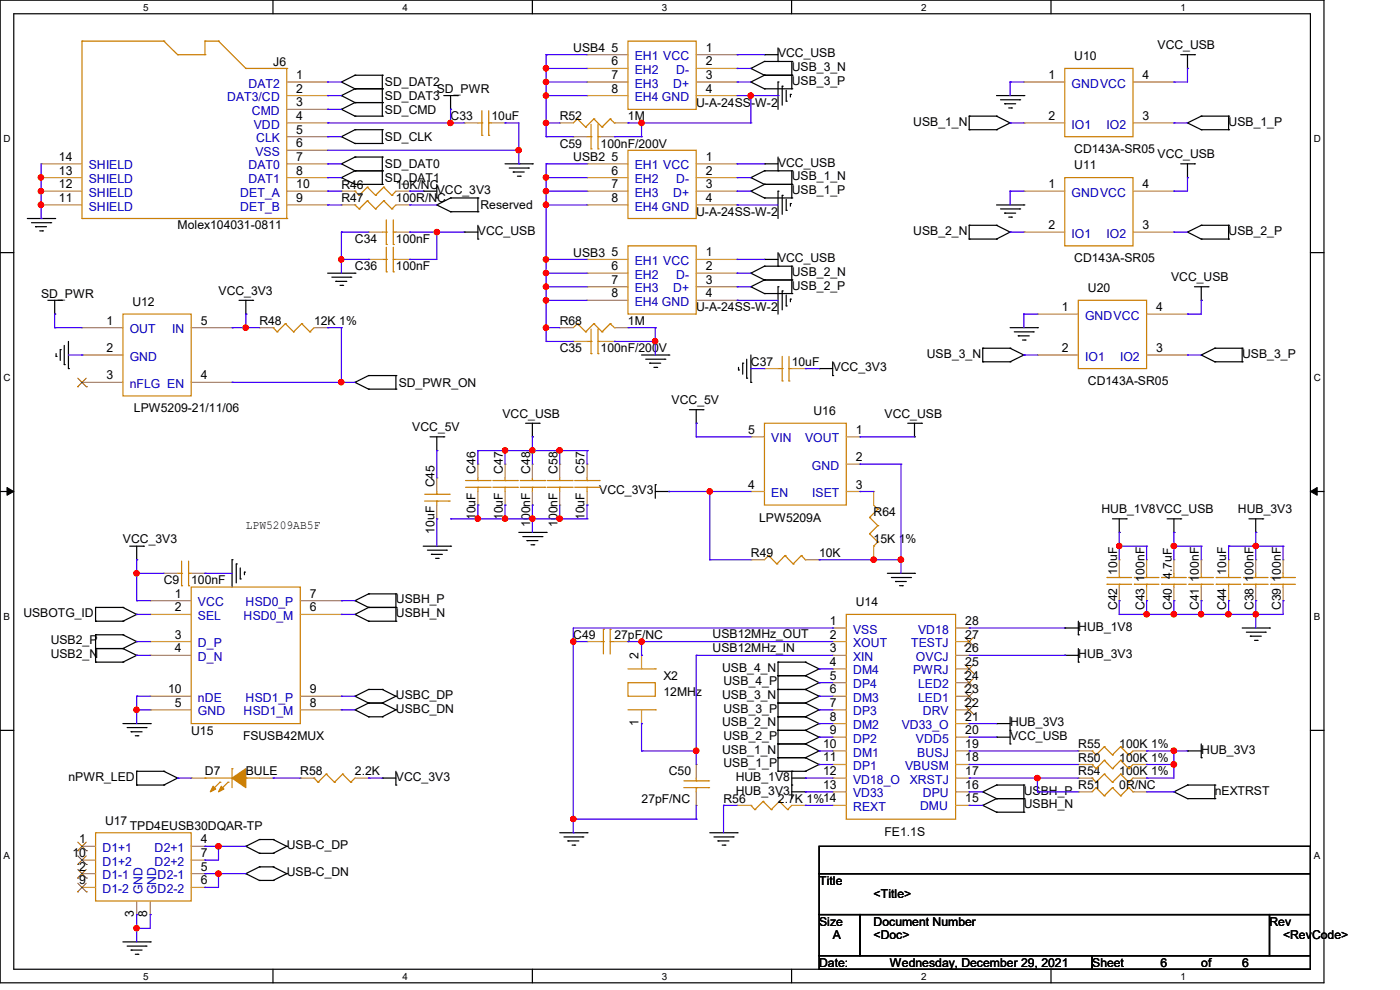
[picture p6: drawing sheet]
<svg xmlns="http://www.w3.org/2000/svg" width="297mm" height="210mm" viewBox="0 0 297 210" stroke-linecap="round" stroke-linejoin="round" font-family="sans-serif">
<defs><g id="words">
<g font-size="2.6">
<text x="121.6" y="11">USB4</text>
<text x="129.8" y="11">5</text>
<text x="149.7" y="11">1</text>
<text x="245.6" y="10.5">VCC_USB</text>
<text x="58" y="13.9">J6</text>
<text x="62.9" y="16.8">1</text>
<text x="129.8" y="13.9">6</text>
<text x="129.8" y="16.8">7</text>
<text x="149.7" y="13.9">2</text>
<text x="149.7" y="16.8">3</text>
<text x="165.1" y="12.2">VCC_USB</text>
<text x="168" y="15.1">USB_3_N</text>
<text x="168" y="18">USB_3_P</text>
<text x="222.4" y="16.8">1</text>
<text x="227.9" y="12.8">U10</text>
<text x="242.4" y="16.8">4</text>
<text x="62.9" y="19.6">2</text>
<text x="62.9" y="22.6">3</text>
<text x="81.7" y="18.3">SD_DAT2</text>
<text x="81.7" y="21.2">SD_DAT3</text>
<text x="92.7" y="19.7">SD_PWR</text>
<text x="129.8" y="19.6">8</text>
<text x="147.7" y="22.6">U-A-24SS-W-2</text>
<text x="149.7" y="19.6">4</text>
<text x="62.9" y="25.4">4</text>
<text x="62.9" y="28.4">5</text>
<text x="81.7" y="24.1">SD_CMD</text>
<text x="81.7" y="29.8">SD_CLK</text>
<text x="95.6" y="25.5">C33</text>
<text x="104.3" y="25.5">10uF</text>
<text x="118.7" y="25.5">R52</text>
<text x="133.2" y="25.5">1M</text>
<text x="193.8" y="26.7">USB_1_N</text>
<text x="222.4" y="25.4">2</text>
<text x="242.4" y="25.4">3</text>
<text x="260.6" y="26.7">USB_1_P</text>
<text x="12.5" y="34.1">14</text>
<text x="62.9" y="31.2">6</text>
<text x="62.9" y="34.1">7</text>
<text x="81.7" y="35.6">SD_DAT0</text>
<text x="118.7" y="31.3">C59</text>
<text x="121.6" y="34.2">USB2</text>
<text x="127.4" y="31.3">100nF/200V</text>
<text x="129.8" y="34.1">5</text>
<text x="149.7" y="34.1">1</text>
<text x="165.1" y="35.3">VCC_USB</text>
<text x="227.9" y="35.9">U11</text>
<text x="227.9" y="32.5">CD143A-SR05</text>
<text x="245.6" y="33.6">VCC_USB</text>
<text x="12.5" y="39.9">12</text>
<text x="12.5" y="37">13</text>
<text x="62.9" y="37">8</text>
<text x="62.9" y="39.9">10</text>
<text x="72.4" y="40">R46</text>
<text x="81.7" y="38.6">SD_DAT1</text>
<text x="84" y="40">10K/NC</text>
<text x="92.7" y="41.1">VCC_3V3</text>
<text x="129.8" y="37">6</text>
<text x="129.8" y="39.9">7</text>
<text x="149.7" y="37">2</text>
<text x="149.7" y="39.9">3</text>
<text x="168" y="38.3">USB_1_N</text>
<text x="168" y="41.1">USB_1_P</text>
<text x="222.4" y="39.9">1</text>
<text x="242.4" y="39.9">4</text>
<text x="12.5" y="42.8">11</text>
<text x="62.9" y="42.8">9</text>
<text x="72.4" y="42.9">R47</text>
<text x="84" y="42.9">100R/NC</text>
<text x="101.9" y="44.3">Reserved</text>
<text x="129.8" y="42.8">8</text>
<text x="147.7" y="45.8">U-A-24SS-W-2</text>
<text x="149.7" y="42.8">4</text>
<text x="37.7" y="48.7">Molex104031-0811</text>
<text x="75.3" y="51.6">C34</text>
<text x="84" y="51.6">100nF</text>
<text x="101.4" y="49.8">VCC_USB</text>
<text x="193.8" y="49.8">USB_2_N</text>
<text x="222.4" y="48.6">2</text>
<text x="242.4" y="48.6">3</text>
<text x="260.6" y="49.8">USB_2_P</text>
<text x="75.3" y="57.4">C36</text>
<text x="84" y="57.4">100nF</text>
<text x="121.6" y="54.5">USB3</text>
<text x="129.8" y="54.4">5</text>
<text x="129.8" y="57.3">6</text>
<text x="149.7" y="54.4">1</text>
<text x="149.7" y="57.3">2</text>
<text x="165.1" y="55.6">VCC_USB</text>
<text x="168" y="58.5">USB_2_N</text>
<text x="227.9" y="55.6">CD143A-SR05</text>
<text x="248.5" y="59.7">VCC_USB</text>
<text x="8.7" y="63.2">SD_PWR</text>
<text x="28.1" y="64.9">U12</text>
<text x="46.4" y="62.6">VCC_3V3</text>
<text x="129.8" y="60.2">7</text>
<text x="129.8" y="63.1">8</text>
<text x="149.7" y="60.2">3</text>
<text x="149.7" y="63.1">4</text>
<text x="168" y="61.4">USB_2_P</text>
<text x="225.3" y="66">1</text>
<text x="230.8" y="62">U20</text>
<text x="245.3" y="66">4</text>
<text x="22.6" y="68.9">1</text>
<text x="42.6" y="68.9">5</text>
<text x="55" y="69">R48</text>
<text x="66.6" y="69">12K 1%</text>
<text x="118.7" y="69">R68</text>
<text x="133.2" y="69">1M</text>
<text x="147.7" y="66">U-A-24SS-W-2</text>
<text x="22.6" y="74.7">2</text>
<text x="118.7" y="74.8">C35</text>
<text x="127.4" y="74.8">100nF/200V</text>
<text x="159.3" y="77.6">C37</text>
<text x="168" y="77.6">10uF</text>
<text x="196.6" y="75.9">USB_3_N</text>
<text x="225.3" y="74.7">2</text>
<text x="245.3" y="74.7">3</text>
<text x="263.5" y="75.9">USB_3_P</text>
<text x="22.6" y="80.5">3</text>
<text x="42.6" y="80.5">4</text>
<text x="84.6" y="82">SD_PWR_ON</text>
<text x="176.7" y="78.8">VCC_3V3</text>
<text x="230.8" y="81.7">CD143A-SR05</text>
<text x="28.4" y="87.5">LPW5209-21/11/06</text>
<text x="106.6" y="88.6">VCC_USB</text>
<text x="142.5" y="85.8">VCC_5V</text>
<text x="172.6" y="88.1">U16</text>
<text x="187.7" y="88.6">VCC_USB</text>
<text x="87.5" y="91.5">VCC_5V</text>
<text x="158.7" y="92">5</text>
<text x="181.6" y="92">1</text>
<text x="100.9" y="100.5" transform="rotate(-90 100.9 100.5)">C46</text>
<text x="106.7" y="100.5" transform="rotate(-90 106.7 100.5)">C47</text>
<text x="112.5" y="100.5" transform="rotate(-90 112.5 100.5)">C48</text>
<text x="118.3" y="100.5" transform="rotate(-90 118.3 100.5)">C58</text>
<text x="124" y="100.5" transform="rotate(-90 124 100.5)">C57</text>
<text x="181.6" y="97.8">2</text>
<text x="92.2" y="103.4" transform="rotate(-90 92.2 103.4)">C45</text>
<text x="127.1" y="104.9">VCC_3V3</text>
<text x="158.7" y="103.6">4</text>
<text x="181.6" y="103.6">3</text>
<text x="52.2" y="112.1">LPW5209AB5F</text>
<text x="92.2" y="113.2" transform="rotate(-90 92.2 113.2)">10uF</text>
<text x="100.9" y="110.4" transform="rotate(-90 100.9 110.4)">10uF</text>
<text x="106.7" y="110.4" transform="rotate(-90 106.7 110.4)">10uF</text>
<text x="112.5" y="111.8" transform="rotate(-90 112.5 111.8)">100nF</text>
<text x="118.3" y="111.8" transform="rotate(-90 118.3 111.8)">100nF</text>
<text x="124" y="110.4" transform="rotate(-90 124 110.4)">10uF</text>
<text x="161" y="110.7">LPW5209A</text>
<text x="185.3" y="109.5">R64</text>
<text x="233.7" y="108.9">HUB_1V8VCC_USB</text>
<text x="262.6" y="108.9">HUB_3V3</text>
<text x="26.1" y="115.3">VCC_3V3</text>
<text x="159.3" y="118.2">R49</text>
<text x="173.8" y="118.2">10K</text>
<text x="185.3" y="115.3">15K 1%</text>
<text x="34.8" y="124">C9</text>
<text x="40.6" y="124">100nF</text>
<text x="237" y="121.9" transform="rotate(-90 237 121.9)">10uF</text>
<text x="248.6" y="122.8" transform="rotate(-90 248.6 122.8)">4.7uF</text>
<text x="260.1" y="121.9" transform="rotate(-90 260.1 121.9)">10uF</text>
<text x="5" y="130.9">USBOTG_ID</text>
<text x="37.1" y="126.8">1</text>
<text x="37.1" y="129.7">2</text>
<text x="65.7" y="129.7">6</text>
<text x="65.7" y="126.8">7</text>
<text x="84" y="128">USBH_P</text>
<text x="84" y="130.9">USBH_N</text>
<text x="181.6" y="128.6">U14</text>
<text x="237" y="129.5" transform="rotate(-90 237 129.5)">C42</text>
<text x="242.8" y="129.5" transform="rotate(-90 242.8 129.5)">C43 100nF</text>
<text x="248.6" y="129.5" transform="rotate(-90 248.6 129.5)">C40</text>
<text x="254.3" y="129.5" transform="rotate(-90 254.3 129.5)">C41 100nF</text>
<text x="260.1" y="129.5" transform="rotate(-90 260.1 129.5)">C44</text>
<text x="265.9" y="129.5" transform="rotate(-90 265.9 129.5)">C38 100nF</text>
<text x="271.7" y="129.5" transform="rotate(-90 271.7 129.5)">C39 100nF</text>
<text x="10.8" y="136.7">USB2_P</text>
<text x="37.1" y="135.5">3</text>
<text x="121.6" y="135.6">C49</text>
<text x="130.3" y="135.6">27pF/NC</text>
<text x="151.2" y="135.3">USB12MHz_OUT</text>
<text x="176.1" y="132.6">1</text>
<text x="176.1" y="135.5">2</text>
<text x="204.8" y="135.5">27</text>
<text x="204.8" y="132.6">28</text>
<text x="228.8" y="133.8">HUB_1V8</text>
<text x="10.8" y="139.6">USB2_N</text>
<text x="37.1" y="138.4">4</text>
<text x="135.5" y="139.9" transform="rotate(-90 135.5 139.9)">2</text>
<text x="151.2" y="138.2">USB12MHz_IN</text>
<text x="153.2" y="142.5">USB_4_N</text>
<text x="176.1" y="138.4">3</text>
<text x="176.1" y="141.3">4</text>
<text x="204.8" y="141.3">25</text>
<text x="204.8" y="138.4">26</text>
<text x="228.8" y="139.6">HUB_3V3</text>
<text x="35.6" y="147.1">10</text>
<text x="37.1" y="149.9">5</text>
<text x="65.7" y="147.1">9</text>
<text x="65.7" y="149.9">8</text>
<text x="84" y="148.3">USBC_DP</text>
<text x="140.8" y="144.2">X2</text>
<text x="140.8" y="147.7">12MHz</text>
<text x="153.2" y="148.3">USB_3_N</text>
<text x="153.5" y="145.4">USB_4_P</text>
<text x="176.1" y="144.2">5</text>
<text x="176.1" y="147.1">6</text>
<text x="176.1" y="149.9">7</text>
<text x="204.8" y="149.9">22</text>
<text x="204.8" y="147.1">23</text>
<text x="204.8" y="144.2">24</text>
<text x="40.6" y="155.8">U15</text>
<text x="84" y="151.2">USBC_DN</text>
<text x="135.5" y="154" transform="rotate(-90 135.5 154)">1</text>
<text x="153.2" y="154.1">USB_2_N</text>
<text x="153.5" y="151.2">USB_3_P</text>
<text x="176.1" y="152.9">8</text>
<text x="176.1" y="155.7">9</text>
<text x="204.8" y="155.7">20</text>
<text x="204.8" y="152.9">21</text>
<text x="214.3" y="154.1">HUB_3V3</text>
<text x="51.6" y="157">FSUSB42MUX</text>
<text x="153.2" y="159.9">USB_1_N</text>
<text x="153.5" y="157">USB_2_P</text>
<text x="174.6" y="158.7">10</text>
<text x="174.6" y="161.5">11</text>
<text x="204.8" y="161.5">18</text>
<text x="204.8" y="158.7">19</text>
<text x="214.3" y="157">VCC_USB</text>
<text x="228.8" y="158.7">R55</text>
<text x="228.8" y="161.6">R50</text>
<text x="237.4" y="158.7">100K 1%</text>
<text x="237.4" y="161.6">100K 1%</text>
<text x="254.8" y="159.9">HUB_3V3</text>
<text x="14.5" y="165.6">nPWR_LED</text>
<text x="43.5" y="164.5">D7</text>
<text x="52.1" y="164.5">BULE</text>
<text x="63.7" y="164.5">R58</text>
<text x="75.3" y="164.5">2.2K</text>
<text x="84" y="165.6">VCC_3V3</text>
<text x="141.9" y="164.5">C50</text>
<text x="153.5" y="162.8">USB_1_P</text>
<text x="156.1" y="165.6">HUB_1V8</text>
<text x="174.6" y="164.4">12</text>
<text x="174.6" y="167.3">13</text>
<text x="204.8" y="167.3">16</text>
<text x="204.8" y="164.4">17</text>
<text x="228.8" y="164.5">R54</text>
<text x="228.8" y="167.4">R51</text>
<text x="237.4" y="164.5">100K 1%</text>
<text x="237.4" y="167.4">0R/NC</text>
<text x="136.1" y="170.3">27pF/NC</text>
<text x="153.5" y="170.3">R56</text>
<text x="156.1" y="168.6">HUB_3V3</text>
<text x="165" y="170.3">2.7K 1%14</text>
<text x="204.8" y="170.2">15</text>
<text x="217.2" y="168.6">USBH_P</text>
<text x="217.2" y="171.4">USBH_N</text>
<text x="257.7" y="168.6">nEXTRST</text>
<text x="16.8" y="178.9">1</text>
<text x="22.3" y="174.9">U17</text>
<text x="27.5" y="176.1">TPD4EUSB30DQAR-TP</text>
<text x="42.6" y="178.9">4</text>
<text x="187.7" y="177.2">FE1.1S</text>
<text x="15.4" y="181.8">10</text>
<text x="16.8" y="184.7">2</text>
<text x="42.6" y="184.7">5</text>
<text x="42.6" y="181.8">7</text>
<text x="60.8" y="185.9">USB-C_DN</text>
<text x="60.8" y="180.1">USB-C_DP</text>
<text x="16.8" y="187.6">9</text>
<text x="42.6" y="187.6">6</text>
<text x="173.8" y="187.7">Title</text>
<text x="185.3" y="190.6">&lt;Title&gt;</text>
<text x="28.4" y="194.6" transform="rotate(-90 28.4 194.6)">3</text>
<text x="31.2" y="194.6" transform="rotate(-90 31.2 194.6)">8</text>
<text x="173.8" y="196.3">Size</text>
<text x="185.3" y="196.3">Document Number</text>
<text x="269.3" y="196.3">Rev</text>
<text x="176.7" y="199.3">A</text>
<text x="185.3" y="199.3">&lt;Doc&gt;</text>
<text x="272.2" y="199.3">&lt;RevCode&gt;</text>
<text x="173.8" y="205.1">Date:</text>
<text x="188.8" y="205.1">Wednesday, December 29, 2021</text>
<text x="231.7" y="205.1">Sheet</text>
<text x="246.2" y="205.1">6</text>
<text x="254.8" y="205.1">of</text>
<text x="263.5" y="205.1">6</text>
</g>
<g font-size="2.6" fill="#00c">
<text x="134.7" y="12.8">EH1 VCC</text>
<text x="134.7" y="15.7">EH2</text>
<text x="143.5" y="15.7">D-</text>
<text x="48.2" y="21.5">DAT3/CD</text>
<text x="52.7" y="18.6">DAT2</text>
<text x="134.7" y="18.6">EH3</text>
<text x="134.7" y="21.5">EH4 GND</text>
<text x="142.8" y="18.6">D+</text>
<text x="227.3" y="18.6">GNDVCC</text>
<text x="53.4" y="24.4">CMD</text>
<text x="53.8" y="27.3">VDD</text>
<text x="227.3" y="27.3">IO1</text>
<text x="234.7" y="27.3">IO2</text>
<text x="18.8" y="35.9">SHIELD</text>
<text x="52.7" y="35.9">DAT0</text>
<text x="54.2" y="33.1">VSS</text>
<text x="54.3" y="30.2">CLK</text>
<text x="134.7" y="35.9">EH1 VCC</text>
<text x="18.8" y="41.7">SHIELD</text>
<text x="18.8" y="38.9">SHIELD</text>
<text x="51" y="41.7">DET_A</text>
<text x="52.7" y="38.9">DAT1</text>
<text x="134.7" y="38.9">EH2</text>
<text x="134.7" y="41.7">EH3</text>
<text x="142.8" y="41.7">D+</text>
<text x="143.5" y="38.9">D-</text>
<text x="227.3" y="41.7">GNDVCC</text>
<text x="18.8" y="44.7">SHIELD</text>
<text x="51" y="44.7">DET_B</text>
<text x="134.7" y="44.7">EH4 GND</text>
<text x="227.3" y="50.4">IO1</text>
<text x="234.7" y="50.4">IO2</text>
<text x="134.7" y="56.2">EH1 VCC</text>
<text x="134.7" y="59.1">EH2</text>
<text x="143.5" y="59.1">D-</text>
<text x="134.7" y="62">EH3</text>
<text x="134.7" y="64.9">EH4 GND</text>
<text x="142.8" y="62">D+</text>
<text x="27.5" y="70.7">OUT</text>
<text x="36.5" y="70.7">IN</text>
<text x="230.2" y="67.8">GNDVCC</text>
<text x="27.5" y="76.5">GND</text>
<text x="230.2" y="76.5">IO1</text>
<text x="237.6" y="76.5">IO2</text>
<text x="27.5" y="82.3">nFLG EN</text>
<text x="163.6" y="93.9">VIN</text>
<text x="170.8" y="93.9">VOUT</text>
<text x="172.3" y="99.7">GND</text>
<text x="163.6" y="105.5">EN</text>
<text x="172.3" y="105.5">ISET</text>
<text x="42" y="128.6">VCC</text>
<text x="42" y="131.5">SEL</text>
<text x="51.7" y="131.5">HSD0_M</text>
<text x="52.1" y="128.6">HSD0_P</text>
<text x="42" y="137.3">D_P</text>
<text x="181" y="134.4">VSS</text>
<text x="181" y="137.3">XOUT</text>
<text x="193.3" y="137.3">TESTJ</text>
<text x="194.8" y="134.4">VD18</text>
<text x="42" y="140.2">D_N</text>
<text x="181" y="140.2">XIN</text>
<text x="181" y="143.1">DM4</text>
<text x="193.7" y="143.1">PWRJ</text>
<text x="194.3" y="140.2">OVCJ</text>
<text x="42" y="148.9">nDE</text>
<text x="52.1" y="148.9">HSD1_P</text>
<text x="181" y="146">DP4</text>
<text x="181" y="148.9">DM3</text>
<text x="194.8" y="148.9">LED1</text>
<text x="194.8" y="146">LED2</text>
<text x="42" y="151.8">GND</text>
<text x="51.7" y="151.8">HSD1_M</text>
<text x="181" y="151.8">DP3</text>
<text x="181" y="154.7">DM2</text>
<text x="191.3" y="154.7">VD33_O</text>
<text x="195.7" y="151.8">DRV</text>
<text x="181" y="157.6">DP2</text>
<text x="181" y="160.5">DM1</text>
<text x="194.3" y="157.6">VDD5</text>
<text x="194.6" y="160.5">BUSJ</text>
<text x="181" y="163.4">DP1</text>
<text x="181" y="166.2">VD18_O</text>
<text x="192" y="163.4">VBUSM</text>
<text x="193" y="166.2">XRSTJ</text>
<text x="181" y="169.2">VD33</text>
<text x="181" y="172">REXT</text>
<text x="195.2" y="171.7">DMU</text>
<text x="195.7" y="169.2">DPU</text>
<text x="21.7" y="180.7">D1+1</text>
<text x="21.7" y="183.6">D1+2</text>
<text x="32.8" y="180.7">D2+1</text>
<text x="32.8" y="183.6">D2+2</text>
<text x="21.7" y="186.5">D1-1</text>
<text x="21.7" y="189.4">D1-2</text>
<text x="30.2" y="189.7" transform="rotate(-90 30.2 189.7)">GND</text>
<text x="33.1" y="189.7" transform="rotate(-90 33.1 189.7)">GND</text>
<text x="33.4" y="186.5">D2-1</text>
<text x="33.4" y="189.4">D2-2</text>
</g>
<g font-size="2.1">
<text x="30.4" y="2.2">5</text>
<text x="85.4" y="2.2">4</text>
<text x="140.4" y="2.2">3</text>
<text x="195.4" y="2.2">2</text>
<text x="250.4" y="2.2">1</text>
<text x=".8" y="30.1">D</text>
<text x="278.7" y="30.1">D</text>
<text x=".8" y="80.8">C</text>
<text x="278.7" y="80.8">C</text>
<text x=".8" y="131.5">B</text>
<text x="278.7" y="131.5">B</text>
<text x=".8" y="182.2">A</text>
<text x="278.7" y="182.2">A</text>
<text x="30.4" y="207.8">5</text>
<text x="85.4" y="207.8">4</text>
<text x="140.4" y="207.8">3</text>
<text x="195.4" y="207.8">2</text>
<text x="250.4" y="207.8">1</text>
</g>
</g></defs>
<path d="M0 0h280.9v208.5h-280.9zM2.9 2.9h275.1v202.7h-275.1z" fill="none" stroke="#000" stroke-width=".25"/>
<g fill="#fff">
<path d="M30.4 .3h1.1v2.4h-1.1z"/>
<path d="M30.4 205.9h1.1v2.3h-1.1z"/>
</g>
<path d="M57.9 0v2.9M57.9 205.6v2.9" fill="none" stroke="#000" stroke-width=".25"/>
<g fill="#fff">
<path d="M85.4 .3h1.1v2.4h-1.1z"/>
<path d="M85.4 205.9h1.1v2.3h-1.1z"/>
</g>
<path d="M112.9 0v2.9M112.9 205.6v2.9" fill="none" stroke="#000" stroke-width=".25"/>
<g fill="#fff">
<path d="M140.4 .3h1.2v2.4h-1.2z"/>
<path d="M140.4 205.9h1.2v2.3h-1.2z"/>
</g>
<path d="M167.9 0v2.9M167.9 205.6v2.9" fill="none" stroke="#000" stroke-width=".25"/>
<g fill="#fff">
<path d="M195.4 .3h1.2v2.4h-1.2z"/>
<path d="M195.4 205.9h1.2v2.3h-1.2z"/>
</g>
<path d="M223 0v2.9M223 205.6v2.9" fill="none" stroke="#000" stroke-width=".25"/>
<g fill="#fff">
<path d="M250.4 .3h1.2v2.4h-1.2z"/>
<path d="M250.4 205.9h1.2v2.3h-1.2z"/>
<path d="M.8 28.2h1.4v2.4h-1.4z"/>
<path d="M278.7 28.2h1.5v2.4h-1.5z"/>
<path d="M.8 78.9h1.4v2.3h-1.4z"/>
<path d="M278.7 78.9h1.5v2.3h-1.5z"/>
</g>
<path d="M0 53.6h2.9M278 53.6h2.9" fill="none" stroke="#000" stroke-width=".25"/>
<g fill="#fff">
<path d="M.8 129.6h1.3v2.3h-1.3z"/>
<path d="M278.7 129.6h1.4v2.3h-1.4z"/>
</g>
<path d="M0 104.3h2.9M278 104.3h2.9" fill="none" stroke="#000" stroke-width=".25"/>
<path d="M1.5 103.4l1.4 .9-1.4 .8zM278 104.3l1.4-.9v1.7z" fill="#000" stroke="#000" stroke-width=".21"/>
<g fill="#fff">
<path d="M.8 180.3h1.3v2.3h-1.3z"/>
<path d="M278.7 180.3h1.4v2.3h-1.4z"/>
</g>
<g fill="none" stroke="#000" stroke-width=".25">
<path d="M72.4 17.4h.1M72.4 17.4l2.9 1.4M75.3 16h.1M75.3 18.8h.1M75.3 16l-2.9 1.4M75.3 16h5.8M75.3 18.8h5.8M75.3 18.8l-2.9 1.5M81.1 16h.1M81.1 18.8h.1M81.1 16v8.6M159.3 14.5h.1"/>
<path d="M159.3 17.4h.1M159.3 14.5l2.9 1.5M159.3 17.4l2.9 1.4M162.2 13h.1M162.2 16h.1M162.2 18.8h.1M162.2 11.6h.1M162.2 16h5.8M162.2 18.8h5.8M162.2 13l-2.9 1.5M162.2 13h5.8M162.2 16l-2.9 1.4"/>
<path d="M162.2 11.6h2.9M165.1 13h.1M165.1 17.4h.1M165.1 10.2v2.8M165.1 17.4v5.8M165.9 18.3h.1M165.9 18.3v4M166.8 19.1v2.4M168 13h.1M168 16h.1M168 18.8h.1M168 13v5.8"/>
<path d="M250.5 11.6h2.9M251.9 14.5h.1M251.9 11.6v2.9M253.4 11.6h.1M72.4 20.3h.1M72.4 23.2h.1M72.4 29h.1M72.4 34.8h.1M72.4 37.7h.1M72.4 20.3l2.9 1.5M72.4 23.2l2.9 1.4M72.4 29l2.9 1.4"/>
<path d="M72.4 34.8l2.9 1.4M72.4 37.7l2.9 1.4M75.3 21.8h.1M75.3 24.6h.1M75.3 27.5h.1M75.3 30.4h.1M75.3 33.3h.1M75.3 36.2h.1M75.3 39.1h.1M75.3 36.2h5.8M75.3 39.1h5.8M75.3 21.8h5.8"/>
<path d="M75.3 21.8l-2.9 1.4M75.3 24.6h5.8M75.3 27.5h5.8M75.3 27.5l-2.9 1.5M75.3 30.4h5.8M75.3 33.3l-2.9 1.5M75.3 33.3h5.8M75.3 36.2l-2.9 1.5M81.1 21.8h.1M81.1 24.6h.1M81.1 27.5h.1M81.1 30.4h.1"/>
<path d="M81.1 33.3h.1M81.1 36.2h.1M81.1 39.1h.1M81.1 27.5v2.9M81.1 33.3v5.8M92.7 39.1v2.9M94.1 20.3h2.9M95.6 23.2h.1M95.6 20.3v2.9M97 20.3h.1M107.1 34.8h5.8M108 35.6h4.1"/>
<path d="M108.9 36.5h.1M108.9 36.5h2.3M109.8 37.4h.6M110.4 37.4h.1M112.1 35.6h.1M112.9 34.8h.1M159.3 37.7h.1M159.3 37.7l2.9 1.4M162.2 36.2h.1M162.2 39.1h.1M162.2 34.8h.1M162.2 36.2l-2.9 1.5"/>
<path d="M162.2 36.2h5.8M162.2 39.1h5.8M162.2 39.1l-2.9 1.5M162.2 34.8h2.9M165.1 36.2h.1M165.1 33.3v2.9M166.8 21.5h.1M167.7 20h.1M167.7 20v.6M168 36.2h.1M168 39.1h.1M168 36.2v5.8"/>
<path d="M205.6 27.5h.1M205.6 24.6h.1M205.6 24.6h5.8M205.6 27.5h5.8M205.6 24.6v2.9M211.4 27.5h.1M211.4 24.6h.1M211.4 24.6l2.9 1.5M211.4 20.3h5.8M212.3 21.2h4M213.1 22h.1M213.1 22h2.4"/>
<path d="M214 22.9h.6M214.3 26.1h.1M214.3 26.1l-2.9 1.4M214.6 22.9h.1M216.3 21.2h.1M217.2 20.3h.1M250.5 34.8h2.9M251.9 26.1h.1M251.9 37.7h.1M251.9 26.1l2.9 1.4M251.9 34.8v2.9M253.4 34.8h.1"/>
<path d="M254.8 24.6h.1M254.8 27.5h.1M254.8 24.6h5.8M254.8 27.5h5.8M254.8 24.6l-2.9 1.5M260.6 24.6h.1M260.6 27.5h.1M260.6 24.6v2.9M5.8 46.4h5.8M6.7 47.2h4.1M7.5 48.1h.1M7.5 48.1h2.4"/>
<path d="M8.4 49h.6M9 49h.1M10.8 47.2h.1M11.6 46.4h.1M69.5 58h5.8M70.4 58.8h4M71.2 59.7h.1M71.2 59.7h2.4M74.4 58.8h.1M75.3 58h.1M89.8 40.6h.1M89.8 40.6h2.9"/>
<path d="M92.7 43.5h.1M92.7 42h.1M92.7 43.5l2.9 1.4M95.6 42h.1M95.6 44.9h.1M95.6 42h5.8M95.6 42l-2.9 1.5M95.6 44.9h5.8M98.5 49.2h.1M98.5 49.2h2.9M101.4 42h.1M101.4 44.9h.1"/>
<path d="M101.4 50.7h.1M101.4 42v2.9M101.4 47.8v2.9M159.3 40.6h.1M159.3 58h.1M159.3 40.6l2.9 1.4M159.3 58l2.9 1.4M162.2 42h.1M162.2 56.5h.1M162.2 59.4h.1M162.2 55h.1M162.2 42h5.8"/>
<path d="M162.2 56.5l-2.9 1.5M162.2 56.5h5.8M162.2 59.4h5.8M162.2 59.4l-2.9 1.4M162.2 55h2.9M165.1 40.6h.1M165.1 56.5h.1M165.1 40.6v5.8M165.1 53.6v2.9M165.9 41.4h.1M165.9 41.4v4.1M166.8 44.6h.1"/>
<path d="M166.8 42.3v2.3M167.7 43.2h.1M167.7 43.2v.5M168 42h.1M168 56.5h.1M168 59.4h.1M168 56.5v5.8M205.6 50.7h.1M205.6 47.8h.1M205.6 47.8v2.9M205.6 50.7h5.8M205.6 47.8h5.8"/>
<path d="M211.4 50.7h.1M211.4 47.8h.1M211.4 47.8l2.9 1.4M211.4 43.5h5.8M212.3 44.3h4M213.1 45.2h.1M213.1 45.2h2.4M214 46.1h.6M214.3 49.2h.1M214.3 49.2l-2.9 1.5M214.6 46.1h.1M216.3 44.3h.1"/>
<path d="M217.2 43.5h.1M251.9 49.2h.1M251.9 49.2l2.9 1.5M254.8 47.8h.1M254.8 50.7h.1M254.8 50.7h5.8M254.8 47.8h5.8M254.8 47.8l-2.9 1.4M260.6 47.8h.1M260.6 50.7h.1M260.6 47.8v2.9M10.2 63.7h2.8"/>
<path d="M11.6 66.6h.1M11.6 63.7v2.9M11.9 75.6h.1M11.9 75v.6M12.8 74.2h.1M12.8 74.2v2.3M13 63.7h.1M13.6 77.3h.1M13.6 73.3v4M14.5 78.2h.1M14.5 72.4v5.8M50.7 63.7h2.9"/>
<path d="M52.2 66.6h.1M52.2 63.7v2.9M53.6 63.7h.1M72.1 60.5h.6M72.7 60.5h.1M78.2 79.7h.1M78.2 79.7l-2.9 1.4M78.2 79.7h5.8M84 79.7h.1M84 79.7v2.8M136.1 75.3h5.8M137 76.2h4.1"/>
<path d="M137.8 77h.1M137.8 77h2.4M138.7 77.9h.6M139.3 77.9h.1M141.1 76.2h.1M141.9 75.3h.1M156.7 78.5h.1M156.7 77.9v.6M157.6 77h.1M157.6 77v2.4M158.4 76.2v4M159.3 60.8h.1"/>
<path d="M159.3 60.8l2.9 1.5M159.3 75.3v5.8M162.2 62.3h.1M162.2 62.3h5.8M165.1 60.8h.1M165.1 60.8v5.8M165.9 61.7h.1M165.9 61.7v4M166.8 64.9h.1M166.8 62.6v2.3M167.7 63.5h.1M167.7 63.5v.5"/>
<path d="M168 62.3h.1M173.8 78.2h.1M173.8 78.2h2.9M176.7 79.7h.1M176.7 76.8v2.9M208.5 76.8h.1M208.5 73.9h.1M208.5 76.8h5.8M208.5 73.9v2.9M208.5 73.9h5.8M214.3 76.8h.1M214.3 73.9h.1"/>
<path d="M214.3 73.9l2.9 1.4M214.3 69.5h5.8M215.2 70.4h4M216 71.2h.1M216 71.2h2.4M216.9 72.1h.6M217.2 75.3h.1M217.2 75.3l-2.9 1.5M217.5 72.1h.1M219.2 70.4h.1M220.1 69.5h.1M253.4 60.8h2.9"/>
<path d="M254.8 75.3h.1M254.8 63.7h.1M254.8 75.3l2.9 1.5M254.8 60.8v2.9M256.3 60.8h.1M257.7 73.9h.1M257.7 76.8h.1M257.7 76.8h5.8M257.7 73.9h5.8M257.7 73.9l-2.9 1.4M263.5 73.9h.1M263.5 76.8h.1"/>
<path d="M263.5 73.9v2.9M75.3 81.1h.1M75.3 81.1l2.9 1.4M78.2 82.5h.1M78.2 82.5h5.8M84 82.5h.1M91.2 92.7h2.9M92.7 95.6h.1M92.7 92.7v2.9M94.1 92.7h.1M111.5 89.8h2.9M112.9 92.7h.1"/>
<path d="M112.9 89.8v2.9M114.4 89.8h.1M146.3 86.9h2.8M147.7 89.8h.1M147.7 86.9v2.9M149.1 86.9h.1M158.4 80.2h.1M159.3 81.1h.1M192.6 89.8h2.9M194 92.7h.1M194 89.8v2.9M195.5 89.8h.1"/>
<path d="M27.5 115.9h2.9M29 118.7h.1M29 115.9v2.8M30.4 115.9h.1M49.2 118.7h.1M49.2 118.7v5.8M50.1 119.6h.1M50.1 119.6v4.1M89.8 115.9h5.8M90.7 116.7h4M91.5 117.6h.1M91.5 117.6h2.4"/>
<path d="M92.4 118.4h.6M93 118.4h.1M94.7 116.7h.1M95.6 115.9h.1M110.1 112.9h5.8M110.9 113.8h4.1M111.8 114.7h.1M111.8 114.7h2.3M112.6 115.6h.6M113.2 115.6h.1M115 113.8h.1M115.9 112.9h.1"/>
<path d="M139 102.8h.1M139 104.3h2.9M139 102.8v2.9M141.9 104.3h.1M236 110.1h2.9M237.4 112.9h.1M237.4 110.1v2.8M238.9 110.1h.1M247.6 110.1h2.9M249 112.9h.1M249 110.1v2.8M250.5 110.1h.1"/>
<path d="M265 110.1h2.9M266.4 112.9h.1M266.4 110.1v2.8M267.9 110.1h.1M20.3 131.8h.1M20.3 128.9h.1M20.3 137.6h.1M20.3 134.7h.1M20.3 128.9h5.8M20.3 131.8h5.8M20.3 128.9v2.9M20.3 134.7v5.8"/>
<path d="M20.3 137.6h5.8M20.3 134.7h5.8M26.1 131.8h.1M26.1 128.9h.1M26.1 137.6h.1M26.1 134.7h.1M26.1 128.9l2.9 1.4M26.1 134.7l2.9 1.4M26.1 137.6l2.9 1.4M29 130.3h.1M29 136.1h.1M29 139h.1"/>
<path d="M29 130.3l-2.9 1.5M29 136.1l-2.9 1.5M29 139l-2.9 1.5M51 122.8h.1M51 120.5v2.3M51.9 121.4h.1M51.9 121.4v.5M75.3 127.4h.1M75.3 130.3h.1M75.3 127.4l2.9 1.5M75.3 130.3l2.9 1.5M78.2 126h.1"/>
<path d="M78.2 128.9h.1M78.2 131.8h.1M78.2 126l-2.9 1.4M78.2 126h5.8M78.2 128.9h5.8M78.2 128.9l-2.9 1.4M78.2 131.8h5.8M84 126h.1M84 128.9h.1M84 131.8h.1M84 126v5.8M188.3 121.6h5.7"/>
<path d="M189.1 122.5h4.1M190 123.4h.1M190 123.4h2.3M190.8 124.2h.6M191.4 124.2h.1M193.2 122.5h.1M194 121.6h.1M225.9 133.2h.1M225.9 139h.1M225.9 133.2h2.9M225.9 139h2.9M228.8 134.7h.1"/>
<path d="M228.8 131.8v2.9M228.8 137.6v2.9M263.5 133.2h5.8M264.4 134.1h4M265.3 135h.1M265.3 135h2.3M266.1 135.8h.6M266.7 135.8h.1M268.4 134.1h.1M269.3 133.2h.1M0 154.9h2.9M20.3 140.5h.1"/>
<path d="M20.3 140.5h5.8M26.1 140.5h.1M26.1 153.5h5.8M27 154.3h4M27.8 155.2h.1M27.8 155.2h2.3M28.7 156.1h.6M29.3 156.1h.1M31 154.3h.1M31.9 153.5h.1M75.3 147.7h.1M75.3 150.6h.1"/>
<path d="M75.3 147.7l2.9 1.4M75.3 150.6l2.9 1.5M78.2 146.3h.1M78.2 149.1h.1M78.2 152.1h.1M78.2 146.3l-2.9 1.4M78.2 146.3h2.9M78.2 149.1h2.9M78.2 149.1l-2.9 1.5M78.2 152.1h2.9M81.1 146.3h.1M81.1 149.1h.1"/>
<path d="M81.1 152.1h.1M81.1 146.3l2.9 1.4M81.1 149.1l2.9 1.5M84 147.7h.1M84 150.6h.1M84 147.7l-2.9 1.4M84 150.6l-2.9 1.5M165.1 143.3h.1M165.1 140.5h.1M165.1 146.3h.1M165.1 149.1h.1M165.1 152.1h.1"/>
<path d="M165.1 154.9h.1M165.1 157.8h.1M165.1 154.9h5.8M165.1 146.3h5.8M165.1 149.1h5.8M165.1 152.1h5.8M165.1 140.5h5.8M165.1 143.3h5.8M165.1 140.5v23.1M165.1 157.8h5.8M170.9 143.3h.1M170.9 140.5h.1"/>
<path d="M170.9 146.3h.1M170.9 149.1h.1M170.9 152.1h.1M170.9 154.9h.1M170.9 157.8h.1M170.9 140.5l2.9 1.4M170.9 143.3l2.9 1.5M170.9 146.3l2.9 1.4M170.9 149.1l2.9 1.5M170.9 152.1l2.9 1.4M170.9 154.9l2.9 1.5M170.9 157.8l2.9 1.5"/>
<path d="M173.8 141.9h.1M173.8 144.8h.1M173.8 147.7h.1M173.8 150.6h.1M173.8 153.5h.1M173.8 156.4h.1M173.8 159.3h.1M173.8 141.9l-2.9 1.4M173.8 144.8l-2.9 1.5M173.8 147.7l-2.9 1.4M173.8 150.6l-2.9 1.5M173.8 153.5l-2.9 1.4"/>
<path d="M173.8 156.4l-2.9 1.4M173.8 159.3l-2.9 1.4M211.4 153.5h.1M211.4 156.4h.1M211.4 153.5h2.9M211.4 156.4h2.9M214.3 154.9h.1M214.3 157.8h.1M214.3 152.1v5.7M228.8 140.5h.1M251.9 159.3h.1M251.9 159.3h2.9"/>
<path d="M254.8 157.8v2.9M278 154.9h2.9M29 166.5h.1M29 163.6h.1M29 166.5h5.8M29 163.6v2.9M29 163.6h5.8M34.8 166.5h.1M34.8 163.6h.1M34.8 163.6l2.9 1.5M37.7 165.1h.1M37.7 165.1l-2.9 1.4"/>
<path d="M52.2 179.5h.1M52.2 179.5l2.8 1.5M55 178.1h.1M55 178.1l-2.8 1.4M55 178.1h3M58 178.1h.1M58 178.1l2.8 1.4M60.8 179.5h.1M60.8 179.5l-2.8 1.5M81.1 165.1h.1M81.1 165.1h2.9M84 166.5h.1"/>
<path d="M84 163.6v2.9M118.7 176.7h5.8M119.6 177.5h4.1M120.5 178.4h.1M120.5 178.4h2.3M121.4 179.3h.5M121.9 179.3h.1M123.7 177.5h.1M124.5 176.7h.1M150.6 176.7h5.8M151.5 177.5h4M152.3 178.4h.1"/>
<path d="M152.3 178.4h2.3M153.2 179.3h.6M153.8 179.3h.1M155.5 177.5h.1M156.4 176.7h.1M165.1 160.7h.1M165.1 163.6h.1M165.1 163.6h5.8M165.1 160.7h5.8M168 163.6h.1M168 166.5h.1M168 163.6v5.8"/>
<path d="M168 165.1h2.9M168 168h2.9M170.9 160.7h.1M170.9 163.6h.1M170.9 165.1h.1M170.9 168h.1M170.9 160.7l2.9 1.5M173.8 179.5h104.2v5.8h-104.2zM173.8 162.2h.1M173.8 162.2l-2.9 1.4M208.5 168h.1M208.5 170.9h.1"/>
<path d="M208.5 168l2.9 1.4M208.5 170.9l2.9 1.4M211.4 166.5h.1M211.4 169.4h.1M211.4 172.3h.1M211.4 166.5h5.8M211.4 166.5l-2.9 1.5M211.4 169.4h5.8M211.4 169.4l-2.9 1.5M211.4 172.3h5.8M217.2 166.5h.1M217.2 169.4h.1"/>
<path d="M217.2 172.3h.1M217.2 166.5v5.8M249 168h.1M249 168l2.9 1.4M251.9 166.5h.1M251.9 169.4h.1M251.9 166.5h5.8M251.9 169.4h5.8M251.9 166.5l-2.9 1.5M254.8 160.7h.1M257.7 166.5h.1M257.7 169.4h.1"/>
<path d="M257.7 166.5v2.9M26.1 199.8h5.8M31.9 199.8h.1M52.2 185.3h.1M52.2 185.3l2.8 1.5M55 183.9h.1M55 186.8h.1M55 181h.1M55 183.9l-2.8 1.4M55 183.9h3M55 186.8h3M55 181h3"/>
<path d="M58 183.9h.1M58 186.8h.1M58 181h.1M58 183.9l2.8 1.4M60.8 185.3h.1M60.8 185.3l-2.8 1.5M173.8 185.3h104.2v8.7h-104.2zM173.8 194h8.7v8.7h-8.7zM182.5 194h86.8v8.7h-86.8zM269.3 194h8.7v8.7h-8.7zM27 200.7h4M27.8 201.5h.1"/>
<path d="M27.8 201.5h2.3M28.7 202.4h.6M29.3 202.4h.1M31 200.7h.1M173.8 202.7h57.9v2.9h-57.9zM231.7 202.7h46.3v2.9h-46.3z"/>
</g>
<g fill="none" stroke="#cc8006" stroke-width=".25">
<path d="M17.4 8.7h.1M17.4 8.7h17.4M17.4 8.7v37.7M34.8 8.7h.1M34.8 8.7l2.9 2.9M37.7 11.6h.1M37.7 11.6h5.8M43.5 8.7h.1M43.5 11.6h.1M43.5 8.7h2.9M43.5 8.7v2.9M46.4 8.7h.1"/>
<path d="M46.4 8.7l5.8 5.8M52.2 14.5h.1M52.2 14.5h8.6M60.8 14.5h.1M60.8 14.5v31.9M133.2 8.7h14.5v14.5h-14.5zM225.9 14.5h14.5v14.5h-14.5zM77.9 39.7h.1M77.9 39.7l1.8 1.7M77.9 39.7l-1.7 1.7M81.4 39.7h.1M81.4 39.7l1.7 1.7"/>
<path d="M81.4 39.7l-1.7 1.7M101.4 26.1h.8M102.2 28.7h.1M102.2 26.1h.1M102.2 23.5v5.2M103.7 26.1h.1M103.7 28.7h.1M103.7 26.1h.6M103.7 23.5v5.2M122.5 25.2h.1M122.5 25.2l-.9 .9M122.5 25.2l1.7 1.8"/>
<path d="M124.2 27h.1M124.5 29h.9M125.4 31.6h.1M125.4 29h.1M125.4 26.4v5.2M126 25.2h.1M126 25.2l-1.8 1.8M126 25.2l1.7 1.8M126.9 29h.1M126.9 31.6h.1M126.9 26.4v5.2M126.9 29h.5"/>
<path d="M127.7 27h.1M129.5 25.2h.1M129.5 25.2l-1.8 1.8M129.5 25.2l.8 .9M130.3 26.1h.1M133.2 31.9h14.5v14.5h-14.5zM225.9 37.7h14.5v14.5h-14.5zM17.4 46.4h.1M17.4 46.4h43.4M60.8 46.4h.1M75.3 40.6h.1M75.3 43.5h.1"/>
<path d="M75.3 40.6l.9 .8M75.3 43.5l.9 .8M76.2 41.4h.1M76.2 44.3h.1M77.9 42.6h.1M77.9 42.6l1.8 1.7M77.9 42.6l-1.7 1.7M79.7 41.4h.1M79.7 44.3h.1M81.1 49.2h.9M81.1 55h.9M81.4 42.6h.1"/>
<path d="M81.4 42.6l1.7 1.7M81.4 42.6l-1.7 1.7M82 51.9h.1M82 49.2h.1M82 57.7h.1M82 55h.1M82 46.7v5.2M82 52.5v5.2M83.1 41.4h.1M83.1 44.3h.1M83.4 49.2h.1M83.4 51.9h.1"/>
<path d="M83.4 55h.1M83.4 57.7h.1M83.4 49.2h.6M83.4 46.7v5.2M83.4 52.5v5.2M83.4 55h.6M84 40.6l-.9 .8M84 43.5l-.9 .8M133.2 52.2h14.5v14.4h-14.5zM26.1 66.6h14.5v17.4h-14.5zM58 69.5h.1M58 69.5l.8 .9"/>
<path d="M58.8 70.4h.1M60.5 68.7h.1M60.5 68.7l1.8 1.7M60.5 68.7l-1.7 1.7M62.3 70.4h.1M64 68.7h.1M64 68.7l1.7 1.7M64 68.7l-1.7 1.7M65.7 70.4h.1M66.6 69.5l-.9 .9M122.5 68.7h.1M122.5 68.7l-.9 .8"/>
<path d="M122.5 68.7l1.7 1.7M124.2 70.4h.1M124.5 72.4h.9M125.4 75h.1M125.4 72.4h.1M125.4 69.8v5.2M126 68.7h.1M126 68.7l-1.8 1.7M126 68.7l1.7 1.7M126.9 72.4h.1M126.9 75h.1M126.9 72.4h.5"/>
<path d="M126.9 69.8v5.2M127.7 70.4h.1M129.5 68.7h.1M129.5 68.7l-1.8 1.7M129.5 68.7l.8 .8M130.3 69.5h.1M165.1 78.2h.8M165.9 78.2h.1M165.9 75.6v5.2M167.4 78.2h.1M167.4 78.2h.6M167.4 75.6v5.2"/>
<path d="M228.8 63.7h14.4v14.5h-14.4zM162.2 89.8h17.3v17.3h-17.3zM165.9 80.8h.1M167.4 80.8h.1M38.5 119v5.2M40 119v5.2M90.1 106.3h5.2M90.1 104.9h5.2M92.7 104.9h.1M92.7 106.3h.1M92.7 104.3v.6M92.7 106.3v.8"/>
<path d="M95.3 106.3h.1M95.3 104.9h.1M98.8 103.4h5.2M98.8 101.9h5.2M101.4 101.9h.1M101.4 103.4h.1M101.4 101.4v.5M101.4 103.4v.9M104 103.4h.1M104 101.9h.1M104.6 103.4h5.2M104.6 101.9h5.2"/>
<path d="M107.1 101.9h.1M107.1 103.4h.1M107.1 101.4v.5M107.1 103.4v.9M109.8 103.4h.1M109.8 101.9h.1M110.4 103.4h5.2M110.4 101.9h5.2M112.9 101.9h.1M112.9 103.4h.1M112.9 101.4v.5M112.9 103.4v.9"/>
<path d="M115.6 103.4h.1M115.6 101.9h.1M116.1 103.4h5.3M116.1 101.9h5.3M118.7 101.9h.1M118.7 103.4h.1M118.7 101.4v.5M118.7 103.4v.9M121.4 103.4h.1M121.4 101.9h.1M121.9 103.4h5.2M121.9 101.9h5.2"/>
<path d="M124.5 101.9h.1M124.5 103.4h.1M124.5 101.4v.5M124.5 103.4v.9M127.1 103.4h.1M127.1 101.9h.1M163.1 117.9h.1M163.1 117.9l-.9 .8M163.1 117.9l1.7 1.7M164.8 119.6h.1M166.5 117.9h.1M166.5 117.9l-1.7 1.7"/>
<path d="M166.5 117.9l1.8 1.7M168.3 119.6h.1M170 117.9h.1M170 117.9l-1.7 1.7M170 117.9l.9 .8M170.9 118.7h.1M184.5 109.8h.1M184.5 113.2h.1M184.5 109.8l1.7 1.7M184.5 113.2l1.7 1.8M185.3 115.9h.1M185.3 107.1l.9 .9"/>
<path d="M186.2 108h.1M186.2 111.5h.1M186.2 115h.1M186.2 108l-1.7 1.8M186.2 111.5l-1.7 1.7M186.2 115l-.9 .9M37.7 121.6h.8M38.5 124.2h.1M38.5 121.6h.1M40 121.6h.1M40 124.2h.1M40 121.6h.6"/>
<path d="M40.6 124.5h23.1v29h-23.1zM127.4 136.1h.6M128 136.1h.1M128 133.5h.1M128 133.5v5.2M129.5 133.5h.1M129.5 136.1h.1M129.5 136.1h.8M129.5 133.5v5.2M179.5 130.3h23.2v43.5h-23.2zM234.9 122.5h.1M234.9 124h.1"/>
<path d="M234.9 122.5h5.2M234.9 124h5.2M237.4 124h.1M237.4 122.5h.1M237.4 121.6v.9M237.4 124v.5M240.7 122.5h.1M240.7 124h.1M240.7 122.5h5.2M240.7 124h5.2M243.2 124h.1M243.2 122.5h.1"/>
<path d="M243.2 121.6v.9M243.2 124v.5M246.4 122.5h.1M246.4 124h.1M246.4 122.5h5.3M246.4 124h5.3M249 124h.1M249 122.5h.1M249 121.6v.9M249 124v.5M252.2 122.5h.1M252.2 124h.1"/>
<path d="M252.2 122.5h5.2M252.2 124h5.2M254.8 124h.1M254.8 122.5h.1M254.8 121.6v.9M254.8 124v.5M258 122.5h.1M258 124h.1M258 122.5h5.2M258 124h5.2M260.6 124h.1M260.6 122.5h.1"/>
<path d="M260.6 121.6v.9M260.6 124v.5M263.8 122.5h.1M263.8 124h.1M263.8 122.5h5.2M263.8 124h5.2M266.4 124h.1M266.4 122.5h.1M266.4 121.6v.9M266.4 124v.5M269.6 122.5h.1M269.6 124h.1"/>
<path d="M269.6 122.5h5.2M269.6 124h5.2M272.2 124h.1M272.2 122.5h.1M272.2 121.6v.9M272.2 124v.5M133.2 144.8h5.8v2.9h-5.8zM133.2 141.9h5.8M133.2 150.6h5.8M139 141.9h.1M139 150.6h.1M231.7 159.3h.1"/>
<path d="M231.7 159.3l.8 .8M234.3 158.4h.1M234.3 158.4l1.7 1.7M234.3 158.4l-1.8 1.7M237.7 158.4h.1M237.7 158.4l1.8 1.7M237.7 158.4l-1.7 1.7M240.4 159.3l-.9 .8M20.3 176.7h20.3v14.4h-20.3zM43.5 165.1h.1M43.5 165.1h5.7M46.7 165.9h.1"/>
<path d="M46.7 165.9l-1.8 1.8M48.4 165.9h.1M48.4 165.9l-1.7 1.8M49.2 163.1h.1M49.2 163.1v4M52.2 165.1h.1M52.2 165.1h2.8M66.6 165.1h.1M66.6 165.1l.9 .8M67.5 165.9h.1M69.2 164.2h.1M69.2 164.2l1.8 1.7"/>
<path d="M69.2 164.2l-1.7 1.7M71 165.9h.1M72.7 164.2h.1M72.7 164.2l1.7 1.7M72.7 164.2l-1.7 1.7M74.4 165.9h.1M75.3 165.1l-.9 .8M145.1 167.1h5.2M145.1 165.7h5.2M147.7 165.7h.1M147.7 167.1h.1M147.7 165.1v.6"/>
<path d="M147.7 167.1v.9M150.3 167.1h.1M150.3 165.7h.1M159.3 170.9h.1M159.3 170.9l.8 .8M160.1 171.7h.1M161.9 170h.1M161.9 170l1.7 1.7M161.9 170l-1.8 1.7M163.6 171.7h.1M165.4 170h.1M165.4 170l1.7 1.7"/>
<path d="M165.4 170l-1.8 1.7M167.1 171.7h.1M168 170.9l-.9 .8M231.7 165.1h.1M231.7 162.2h.1M231.7 165.1l.8 .8M231.7 162.2l.8 .9M232.5 160.1h.1M232.5 165.9h.1M232.5 163.1h.1M232.5 167.1h.1M232.5 167.1l-.8 .9"/>
<path d="M232.5 167.1l1.8 1.7M234.3 164.2h.1M234.3 161.3h.1M234.3 168.8h.1M234.3 164.2l1.7 1.7M234.3 164.2l-1.8 1.7M234.3 161.3l1.7 1.8M234.3 161.3l-1.8 1.8M236 160.1h.1M236 165.9h.1M236 163.1h.1M236 167.1h.1"/>
<path d="M236 167.1l-1.7 1.7M236 167.1l1.7 1.7M237.7 164.2h.1M237.7 161.3h.1M237.7 168.8h.1M237.7 164.2l1.8 1.7M237.7 164.2l-1.7 1.7M237.7 161.3l1.8 1.8M237.7 161.3l-1.7 1.8M239.5 160.1h.1M239.5 165.9h.1M239.5 163.1h.1"/>
<path d="M239.5 167.1h.1M239.5 167.1l.9 .9M239.5 167.1l-1.8 1.7M240.4 168h.1M240.4 165.1l-.9 .8M240.4 162.2l-.9 .9"/>
</g>
<g fill="none" stroke="#a84" stroke-width=".25">
<path d="M60.8 17.4h8.7M69.5 17.4h.1M124.5 11.6h.1M124.5 14.5h.1M124.5 17.4h.1M124.5 11.6h8.7M124.5 14.5h8.7M124.5 17.4h8.7M147.7 11.6h8.7M147.7 14.5h8.7M147.7 17.4h8.7M156.4 11.6h.1"/>
<path d="M156.4 14.5h.1M156.4 17.4h.1M217.2 17.4h.1M217.2 17.4h8.7M240.4 17.4h8.6M249 17.4h.1M8.7 37.7h.1M8.7 34.8h.1M8.7 34.8h8.7M8.7 37.7h8.7M60.8 34.8h8.7M60.8 37.7h8.7"/>
<path d="M60.8 20.3h8.7M60.8 26.1h8.7M60.8 23.2h8.7M60.8 29h8.7M60.8 31.9h8.7M69.5 20.3h.1M69.5 23.2h.1M69.5 26.1h.1M69.5 29h.1M69.5 31.9h.1M69.5 34.8h.1M69.5 37.7h.1"/>
<path d="M98.5 26.1h.1M98.5 26.1h2.9M104.3 26.1h2.8M107.1 26.1h.1M118.7 26.1h.1M118.7 26.1h2.9M121.6 29h.1M121.6 29h2.9M124.5 34.8h.1M124.5 37.7h.1M124.5 20.3h.1M124.5 34.8h8.7"/>
<path d="M124.5 37.7h8.7M124.5 20.3h8.7M127.4 29h2.9M130.3 29h.1M130.3 26.1h2.9M133.2 26.1h.1M147.7 34.8h8.7M147.7 37.7h8.7M147.7 20.3h8.7M156.4 34.8h.1M156.4 37.7h.1M156.4 20.3h.1"/>
<path d="M217.2 26.1h.1M217.2 26.1h8.7M240.4 26.1h8.6M249 26.1h.1M8.7 43.5h.1M8.7 40.6h.1M8.7 40.6h8.7M8.7 43.5h8.7M60.8 40.6h8.7M60.8 43.5h8.7M69.5 43.5h.1M69.5 40.6h.1"/>
<path d="M72.4 40.6h.1M72.4 43.5h.1M72.4 40.6h2.9M72.4 43.5h2.9M78.2 49.2h.1M78.2 55h.1M78.2 49.2h2.9M78.2 55h2.9M84 40.6h2.9M84 43.5h2.9M84 49.2h2.9M84 55h2.9"/>
<path d="M86.9 40.6h.1M86.9 43.5h.1M86.9 49.2h.1M86.9 55h.1M124.5 40.6h.1M124.5 43.5h.1M124.5 55h.1M124.5 58h.1M124.5 40.6h8.7M124.5 43.5h8.7M124.5 55h8.7M124.5 58h8.7"/>
<path d="M147.7 40.6h8.7M147.7 43.5h8.7M147.7 55h8.7M147.7 58h8.7M156.4 40.6h.1M156.4 43.5h.1M156.4 55h.1M156.4 58h.1M217.2 40.6h.1M217.2 49.2h.1M217.2 40.6h8.7M217.2 49.2h8.7"/>
<path d="M240.4 40.6h8.6M240.4 49.2h8.6M249 49.2h.1M249 40.6h.1M17.4 69.5h.1M17.4 75.3h.1M17.4 69.5h8.7M17.4 75.3h8.7M40.6 69.5h8.6M49.2 69.5h.1M55 69.5h.1M55 69.5h3"/>
<path d="M66.6 69.5h2.9M69.5 69.5h.1M118.7 69.5h.1M118.7 69.5h2.9M121.6 72.4h.1M121.6 72.4h2.9M124.5 60.8h.1M124.5 63.7h.1M124.5 60.8h8.7M124.5 63.7h8.7M127.4 72.4h2.9M130.3 72.4h.1"/>
<path d="M130.3 69.5h2.9M133.2 69.5h.1M147.7 60.8h8.7M147.7 63.7h8.7M156.4 60.8h.1M156.4 63.7h.1M162.2 78.2h.1M162.2 78.2h2.9M168 78.2h2.9M170.9 78.2h.1M220.1 66.6h.1M220.1 75.3h.1"/>
<path d="M220.1 66.6h8.7M220.1 75.3h8.7M243.2 66.6h8.7M243.2 75.3h8.7M251.9 75.3h.1M251.9 66.6h.1M17.4 81.1h.1M17.4 81.1h8.7M40.6 81.1h8.6M49.2 81.1h.1M101.4 98.5h.1M101.4 98.5v2.9"/>
<path d="M107.1 98.5h.1M107.1 98.5v2.9M112.9 98.5h.1M112.9 98.5v2.9M118.7 98.5h.1M118.7 98.5v2.9M124.5 98.5h.1M124.5 98.5v2.9M159.3 92.7h.1M159.3 92.7h2.9M179.5 92.7h3M179.5 98.5h3"/>
<path d="M182.5 92.7h.1M182.5 98.5h.1M92.7 101.4h.1M92.7 110.1h.1M92.7 101.4v2.9M92.7 107.1v3M101.4 107.1h.1M101.4 104.3v2.8M107.1 107.1h.1M107.1 104.3v2.8M112.9 107.1h.1M112.9 104.3v2.8"/>
<path d="M118.7 107.1h.1M118.7 104.3v2.8M124.5 107.1h.1M124.5 104.3v2.8M159.3 118.7h.1M159.3 104.3h.1M159.3 118.7h2.9M159.3 104.3h2.9M170.9 118.7h2.9M173.8 118.7h.1M179.5 104.3h3M182.5 104.3h.1"/>
<path d="M185.3 104.3h.1M185.3 118.7h.1M185.3 104.3v2.8M185.3 115.9v2.8M237.4 118.7h.1M237.4 118.7v2.9M243.2 118.7h.1M243.2 118.7v2.9M249 118.7h.1M249 118.7v2.9M254.8 118.7h.1M254.8 118.7v2.9"/>
<path d="M260.6 118.7h.1M260.6 118.7v2.9M266.4 118.7h.1M266.4 118.7v2.9M272.2 118.7h.1M272.2 118.7v2.9M31.9 127.4h.1M31.9 130.3h.1M31.9 136.1h.1M31.9 139h.1M31.9 127.4h8.7M31.9 130.3h8.7"/>
<path d="M31.9 136.1h8.7M31.9 139h8.7M34.8 121.6h.1M34.8 121.6h2.9M40.6 121.6h2.9M43.5 121.6h.1M63.7 127.4h8.7M63.7 130.3h8.7M72.4 130.3h.1M72.4 127.4h.1M124.5 136.1h.1M124.5 136.1h2.9"/>
<path d="M130.3 136.1h2.9M133.2 136.1h.1M136.1 139h.1M136.1 139v2.9M176.7 133.2h.1M176.7 136.1h.1M176.7 139h.1M176.7 136.1h2.8M176.7 139h2.8M176.7 133.2h2.8M202.7 136.1h2.9M202.7 139h2.9"/>
<path d="M202.7 133.2h2.9M205.6 139h.1M205.6 136.1h.1M205.6 133.2h.1M237.4 127.4h.1M237.4 124.5v2.9M243.2 127.4h.1M243.2 124.5v2.9M249 127.4h.1M249 124.5v2.9M254.8 127.4h.1M254.8 124.5v2.9"/>
<path d="M260.6 127.4h.1M260.6 124.5v2.9M266.4 127.4h.1M266.4 124.5v2.9M272.2 127.4h.1M272.2 124.5v2.9M31.9 147.7h.1M31.9 150.6h.1M31.9 147.7h8.7M31.9 150.6h8.7M63.7 147.7h8.7M63.7 150.6h8.7"/>
<path d="M72.4 147.7h.1M72.4 150.6h.1M136.1 153.5h.1M136.1 150.6v2.9M176.7 141.9h.1M176.7 144.8h.1M176.7 147.7h.1M176.7 150.6h.1M176.7 153.5h.1M176.7 156.4h.1M176.7 159.3h.1M176.7 147.7h2.8"/>
<path d="M176.7 150.6h2.8M176.7 159.3h2.8M176.7 141.9h2.8M176.7 144.8h2.8M176.7 153.5h2.8M176.7 156.4h2.8M202.7 147.7h2.9M202.7 150.6h2.9M202.7 159.3h2.9M202.7 141.9h2.9M202.7 144.8h2.9M202.7 153.5h2.9"/>
<path d="M202.7 156.4h2.9M205.6 159.3h.1M205.6 156.4h.1M205.6 153.5h.1M205.6 150.6h.1M205.6 147.7h.1M205.6 144.8h.1M205.6 141.9h.1M228.8 159.3h.1M228.8 159.3h2.9M240.4 159.3h2.8M243.2 159.3h.1"/>
<path d="M17.4 179.5h.1M17.4 179.5h2.9M40.6 165.1h.1M40.6 165.1h2.9M40.6 179.5h2.9M43.5 179.5h.1M55 165.1h3M58 165.1h.1M63.7 165.1h.1M63.7 165.1h2.9M75.3 165.1h2.9M78.2 165.1h.1"/>
<path d="M147.7 162.2h.1M147.7 170.9h.1M147.7 162.2v2.9M147.7 168v2.9M156.4 170.9h.1M156.4 170.9h2.9M168 170.9h2.9M170.9 170.9h.1M176.7 162.2h.1M176.7 165.1h.1M176.7 168h.1M176.7 170.9h.1"/>
<path d="M176.7 165.1h2.8M176.7 162.2h2.8M176.7 168h2.8M176.7 170.9h2.8M202.7 165.1h2.9M202.7 162.2h2.9M202.7 168h2.9M202.7 170.9h2.9M205.6 170.9h.1M205.6 168h.1M205.6 165.1h.1M205.6 162.2h.1"/>
<path d="M228.8 165.1h.1M228.8 162.2h.1M228.8 168h.1M228.8 165.1h2.9M228.8 162.2h2.9M228.8 168h2.9M240.4 165.1h2.8M240.4 162.2h2.8M240.4 168h2.8M243.2 165.1h.1M243.2 162.2h.1M243.2 168h.1"/>
<path d="M17.4 185.3h.1M17.4 188.3h.1M17.4 182.5h.1M17.4 185.3h2.9M17.4 188.3h2.9M17.4 182.5h2.9M29 194h.1M29 191.1v2.9M31.9 194h.1M31.9 191.1v2.9M40.6 185.3h2.9M40.6 188.3h2.9"/>
<path d="M40.6 182.5h2.9M43.5 185.3h.1M43.5 188.3h.1M43.5 182.5h.1"/>
</g>
<g fill="#cc8006" stroke="#cc8006" stroke-width=".25">
<path d="M49.2 165.1l3-2v4z" fill-rule="evenodd"/>
<path d="M45.2 166.8l.6 .6-1.2 .6z" fill-rule="evenodd"/>
<path d="M46.9 166.8l.6 .6-1.1 .6z" fill-rule="evenodd"/>
</g>
<g fill="none" stroke="#804000" stroke-width=".21">
<path d="M16.5 82h.1M16.5 80.2l1.8 1.8M18.3 80.2l-1.8 1.8M18.3 82h.1M204.7 137h.1M204.7 135.2l1.8 1.8M206.5 135.2l-1.8 1.8M206.5 137h.1M204.7 151.5h.1M204.7 148.6h.1M204.7 145.8h.1M204.7 142.8h.1"/>
<path d="M204.7 149.7l1.8 1.8M204.7 146.8l1.8 1.8M204.7 143.9l1.8 1.9M204.7 141l1.8 1.8M206.5 149.7l-1.8 1.8M206.5 146.8l-1.8 1.8M206.5 143.9l-1.8 1.9M206.5 141l-1.8 1.8M206.5 151.5h.1M206.5 148.6h.1M206.5 145.8h.1M206.5 142.8h.1"/>
<path d="M16.5 178.6l1.8 1.9M18.3 178.6l-1.8 1.9M16.5 180.5h.1M16.5 186.3h.1M16.5 189.2h.1M16.5 183.4h.1M16.5 184.4l1.8 1.9M16.5 187.4l1.8 1.8M16.5 181.6l1.8 1.8M18.3 184.4l-1.8 1.9M18.3 187.4l-1.8 1.8M18.3 181.6l-1.8 1.8"/>
<path d="M18.3 180.5h.1M18.3 186.3h.1M18.3 189.2h.1M18.3 183.4h.1"/>
</g>
<g fill="none" stroke="#4200ff" stroke-width=".25">
<path d="M69.5 17.4h.1M69.5 17.4h2.9M115.9 11.6h.1M115.9 14.5h.1M115.9 17.4h.1M115.9 11.6v17.4M115.9 17.4h8.6M115.9 11.6h8.6M115.9 14.5h8.6M156.4 11.6h.1M156.4 14.5h.1M156.4 17.4h.1"/>
<path d="M156.4 17.4h2.9M156.4 11.6h5.8M156.4 14.5h2.9M214.3 17.4h.1M214.3 17.4h2.9M214.3 17.4v2.9M249 17.4h.1M251.9 14.5h.1M251.9 14.5v2.9h-2.9M8.7 37.7h.1M8.7 34.8v11.6M69.5 20.3h.1"/>
<path d="M69.5 23.2h.1M69.5 26.1h.1M69.5 29h.1M69.5 34.8h.1M69.5 37.7h.1M69.5 34.8h2.9M69.5 37.7h2.9M69.5 20.3h2.9M69.5 23.2h2.9M69.5 26.1h29M69.5 29h2.9M69.5 31.9h40.6"/>
<path d="M95.6 23.2h.1M95.6 26.1h.1M95.6 23.2v2.9M107.1 26.1h.1M107.1 26.1h3v8.7M110.1 31.9h.1M110.1 34.8h.1M115.9 34.8h.1M115.9 37.7h.1M115.9 20.3h.1M115.9 26.1h.1M115.9 29h.1"/>
<path d="M115.9 34.8h8.6M115.9 34.8v37.6M115.9 37.7h8.6M115.9 20.3h8.6M115.9 26.1h2.8M115.9 29h5.7M130.3 29h5.8M133.2 26.1h.1M133.2 26.1h26.1M136.1 29h.1M136.1 26.1h.1M136.1 26.1v2.9"/>
<path d="M156.4 34.8h.1M156.4 37.7h.1M156.4 34.8h5.8M156.4 37.7h2.9M156.4 20.3h8.7M159.3 20.3h.1M159.3 26.1h.1M159.3 20.3v5.8M165.1 20.3h.1M214.3 26.1h.1M214.3 26.1h2.9M249 26.1h.1"/>
<path d="M249 26.1h2.9M251.9 37.7h.1M251.9 37.7v2.9h-2.9M8.7 40.6h.1M8.7 43.5h.1M8.7 46.4h.1M69.5 40.6h.1M69.5 43.5h.1M69.5 40.6h2.9M69.5 43.5h2.9M72.4 49.2h.1M72.4 55h.1"/>
<path d="M72.4 55h5.8M72.4 49.2h5.8M72.4 49.2v8.8M78.2 55h.1M86.9 40.6h.1M86.9 43.5h.1M86.9 49.2h.1M86.9 55h.1M86.9 40.6h2.9M86.9 43.5h5.8M86.9 49.2h11.6M92.7 49.2h.1"/>
<path d="M92.7 49.2v5.8h-5.8M115.9 40.6h.1M115.9 43.5h.1M115.9 55h.1M115.9 58h.1M115.9 40.6h8.6M115.9 43.5h8.6M115.9 55h8.6M115.9 58h8.6M156.4 40.6h.1M156.4 43.5h.1M156.4 55h.1"/>
<path d="M156.4 58h.1M156.4 40.6h2.9M156.4 43.5h8.7M156.4 55h5.8M156.4 58h2.9M214.3 40.6h.1M214.3 49.2h.1M214.3 40.6h2.9M214.3 40.6v2.9M214.3 49.2h2.9M249 40.6h.1M249 49.2h.1"/>
<path d="M249 49.2h2.9M11.6 66.6h.1M11.6 69.5h.1M11.6 69.5h5.8M11.6 66.6v2.9M14.5 75.3h2.9M17.4 75.3h.1M49.2 69.5h.1M49.2 69.5h5.8M52.2 66.6h.1M52.2 69.5h.1M52.2 66.6v2.9"/>
<path d="M69.5 69.5h.1M69.5 69.5h2.9M72.4 69.5h.1M72.4 69.5v11.6M115.9 60.8h.1M115.9 63.7h.1M115.9 69.5h.1M115.9 72.4h.1M115.9 60.8h8.6M115.9 63.7h8.6M115.9 69.5h2.8M115.9 72.4h5.7"/>
<path d="M130.3 72.4h.1M130.3 72.4h8.7M133.2 69.5h5.8M139 69.5h.1M139 72.4h.1M139 69.5v5.8M156.4 60.8h.1M156.4 63.7h.1M156.4 60.8h2.9M156.4 63.7h8.7M159.3 78.2h.1M159.3 78.2h2.9"/>
<path d="M170.9 78.2h.1M170.9 78.2h2.9M217.2 66.6h.1M217.2 75.3h.1M217.2 75.3h2.9M217.2 66.6h2.9M217.2 66.6v2.9M251.9 66.6h.1M251.9 75.3h.1M251.9 75.3h2.9M254.8 63.7h.1M254.8 63.7v2.9h-2.9"/>
<path d="M49.2 81.1h.1M49.2 81.1h26.1M72.4 81.1h.1M92.7 95.6h.1M92.7 95.6v5.8M101.4 95.6h.1M101.4 95.6v2.9M101.4 95.6h23.1M107.1 95.6h.1M107.1 95.6v2.9M112.9 92.7h.1M112.9 95.6h.1"/>
<path d="M112.9 92.7v5.8M118.7 95.6h.1M118.7 95.6v2.9M124.5 95.6h.1M124.5 95.6v2.9M147.7 89.8h.1M147.7 92.7h.1M147.7 89.8v2.9M147.7 92.7h11.6M182.5 98.5h.1M182.5 92.7h.1M182.5 98.5h8.6"/>
<path d="M182.5 92.7h11.5M191.1 98.5h.1M191.1 98.5v23.1M29 118.7h.1M29 118.7v8.7M92.7 110.1h.1M92.7 110.1v5.8M95.6 110.1h.1M95.6 110.1h28.9M101.4 107.1h.1M101.4 110.1h.1M101.4 107.1v3"/>
<path d="M107.1 107.1h.1M107.1 110.1h.1M107.1 107.1v3M112.9 107.1h.1M112.9 110.1h.1M112.9 107.1v5.8M118.7 110.1h.1M118.7 107.1v3M124.5 107.1h.1M124.5 110.1h.1M124.5 107.1v3M141.9 104.3h.1"/>
<path d="M141.9 104.3h17.4M150.6 104.3h.1M150.6 118.7h.1M150.6 118.7h8.7M150.6 104.3v14.4M173.8 118.7h.1M173.8 118.7h17.3M182.5 104.3h.1M182.5 104.3h2.8M185.3 118.7h.1M191.1 118.7h.1M237.4 112.9h.1"/>
<path d="M237.4 115.9h.1M237.4 112.9v5.8M237.4 115.9h5.8M243.2 115.9h.1M243.2 115.9v2.8M249 115.9h.1M249 112.9h.1M249 115.9h5.8M249 112.9v5.8M254.8 115.9h.1M254.8 115.9v2.8M260.6 115.9h.1"/>
<path d="M260.6 115.9h11.6M260.6 115.9v2.8M266.4 112.9h.1M266.4 115.9h.1M266.4 112.9v5.8M272.2 115.9h.1M272.2 115.9v2.8M29 127.4h.1M29 130.3h.1M29 136.1h.1M29 139h.1M29 121.6h.1"/>
<path d="M29 130.3h2.9M29 127.4h2.9M29 136.1h2.9M29 139h2.9M29 121.6h5.8M43.5 121.6h.1M43.5 121.6h5.7M72.4 127.4h.1M72.4 130.3h.1M72.4 130.3h2.9M72.4 127.4h2.9M121.6 136.1h.1"/>
<path d="M121.6 136.1h2.9M133.2 136.1h.1M133.2 136.1h43.5M136.1 139h.1M136.1 136.1h.1M136.1 136.1v2.9M147.7 139h.1M147.7 139h29M147.7 139v23.2M176.7 133.2h.1M176.7 133.2h-55.1v43.5M205.6 133.2h.1"/>
<path d="M205.6 139h20.3M205.6 133.2h20.3M225.9 139h.1M237.4 127.4h.1M237.4 130.3h.1M237.4 127.4v2.9M243.2 127.4h.1M243.2 130.3h.1M243.2 127.4v2.9M249 127.4h.1M249 130.3h.1M249 127.4v2.9"/>
<path d="M254.8 127.4h.1M254.8 130.3h.1M254.8 127.4v2.9M260.6 127.4h.1M260.6 130.3h.1M260.6 127.4v2.9M266.4 127.4h.1M266.4 130.3h.1M266.4 127.4v5.8M272.2 127.4h.1M272.2 127.4v2.9h-34.8M29 147.7h.1"/>
<path d="M29 150.6h.1M29 147.7v5.8M29 147.7h2.9M29 150.6h2.9M72.4 147.7h.1M72.4 150.6h.1M72.4 147.7h2.9M72.4 150.6h2.9M136.1 153.5h.1M136.1 159.3h.1M136.1 153.5v5.8M136.1 159.3h11.6"/>
<path d="M147.7 159.3h.1M173.8 141.9h.1M173.8 144.8h.1M173.8 147.7h.1M173.8 150.6h.1M173.8 153.5h.1M173.8 156.4h.1M173.8 159.3h.1M173.8 147.7h2.9M173.8 150.6h2.9M173.8 141.9h2.9M173.8 144.8h2.9"/>
<path d="M173.8 153.5h2.9M173.8 156.4h2.9M173.8 159.3h2.9M205.6 153.5h.1M205.6 156.4h.1M205.6 159.3h.1M205.6 153.5h5.8M205.6 156.4h5.8M205.6 159.3h23.2M243.2 159.3h.1M243.2 159.3h8.7M249 159.3h.1"/>
<path d="M249 159.3v5.8h-5.8M37.7 165.1h.1M37.7 165.1h2.9M43.5 179.5h.1M43.5 179.5h8.7M46.4 179.5h.1M46.4 179.5v3h-2.9M58 165.1h.1M58 165.1h5.7M78.2 165.1h.1M78.2 165.1h2.9M121.6 173.8h.1"/>
<path d="M121.6 176.7h.1M121.6 173.8h26.1M147.7 173.8h.1M147.7 170.9v2.9M153.5 170.9h.1M153.5 170.9v5.8M153.5 170.9h2.9M170.9 165.1h.1M170.9 168h.1M170.9 170.9h.1M170.9 165.1h5.8M170.9 168h5.8"/>
<path d="M170.9 170.9h5.8M173.8 162.2h.1M173.8 162.2h2.9M205.6 162.2h.1M205.6 165.1h.1M205.6 168h.1M205.6 170.9h.1M205.6 165.1h23.2M205.6 162.2h23.2M205.6 168h2.9M205.6 170.9h2.9M220.1 165.1h.1"/>
<path d="M220.1 168h.1M220.1 165.1v2.9M220.1 168h8.7M243.2 162.2h.1M243.2 165.1h.1M243.2 162.2h5.8M243.2 168h5.8M249 168h.1M249 162.2h.1M29 194h.1M29 196.9h.1M29 194v5.8"/>
<path d="M31.9 194h.1M31.9 194v2.9h-2.9M43.5 182.5h.1M43.5 185.3h.1M43.5 188.3h.1M43.5 185.3h8.7M46.4 185.3h.1M46.4 185.3v3h-2.9"/>
</g>
<g fill="#f00" stroke="#f00" stroke-width=".25">
<circle cx="115.8" cy="37.6" r=".55"/>
<circle cx="115.8" cy="40.6" r=".55"/>
<circle cx="115.8" cy="55" r=".55"/>
<circle cx="115.8" cy="43.4" r=".55"/>
<circle cx="95.5" cy="26.1" r=".55"/>
<circle cx="115.8" cy="57.9" r=".55"/>
<circle cx="115.8" cy="60.8" r=".55"/>
<circle cx="115.8" cy="63.7" r=".55"/>
<circle cx="115.8" cy="69.5" r=".55"/>
<circle cx="72.4" cy="55" r=".55"/>
<circle cx="92.7" cy="49.2" r=".55"/>
<circle cx="139" cy="72.4" r=".55"/>
<circle cx="52.1" cy="69.5" r=".55"/>
<circle cx="237.4" cy="115.8" r=".55"/>
<circle cx="72.4" cy="81.1" r=".55"/>
<circle cx="266.4" cy="130.3" r=".55"/>
<circle cx="112.9" cy="95.5" r=".55"/>
<circle cx="107.1" cy="95.5" r=".55"/>
<circle cx="101.3" cy="110" r=".55"/>
<circle cx="112.9" cy="110" r=".55"/>
<circle cx="107.1" cy="110" r=".55"/>
<circle cx="29" cy="150.6" r=".55"/>
<circle cx="8.7" cy="37.6" r=".55"/>
<circle cx="8.7" cy="40.6" r=".55"/>
<circle cx="8.7" cy="43.4" r=".55"/>
<circle cx="29" cy="121.6" r=".55"/>
<circle cx="110" cy="31.9" r=".55"/>
<circle cx="150.6" cy="104.2" r=".55"/>
<circle cx="191.1" cy="118.7" r=".56"/>
<circle cx="136.1" cy="136.1" r=".55"/>
<circle cx="220.1" cy="165.1" r=".56"/>
<circle cx="121.6" cy="136.1" r=".55"/>
<circle cx="249" cy="115.8" r=".56"/>
<circle cx="260.6" cy="130.3" r=".55"/>
<circle cx="266.4" cy="115.8" r=".55"/>
<circle cx="29" cy="196.9" r=".55"/>
<circle cx="46.3" cy="179.5" r=".56"/>
<circle cx="46.3" cy="185.3" r=".56"/>
<circle cx="249" cy="159.3" r=".56"/>
<circle cx="249" cy="162.2" r=".56"/>
<circle cx="185.3" cy="118.7" r=".55"/>
<circle cx="254.8" cy="130.3" r=".55"/>
<circle cx="249" cy="130.3" r=".56"/>
<circle cx="243.2" cy="130.3" r=".55"/>
<circle cx="147.7" cy="159.3" r=".56"/>
<circle cx="121.6" cy="173.7" r=".55"/>
<circle cx="115.8" cy="17.4" r=".55"/>
<circle cx="115.8" cy="14.5" r=".55"/>
<circle cx="118.7" cy="95.5" r=".56"/>
<circle cx="118.7" cy="110" r=".56"/>
<circle cx="115.8" cy="20.3" r=".55"/>
<circle cx="115.8" cy="26.1" r=".55"/>
<circle cx="136.1" cy="26.1" r=".55"/>
<circle cx="159.3" cy="20.3" r=".55"/>
</g>
<use href="#words"/>
</svg>
